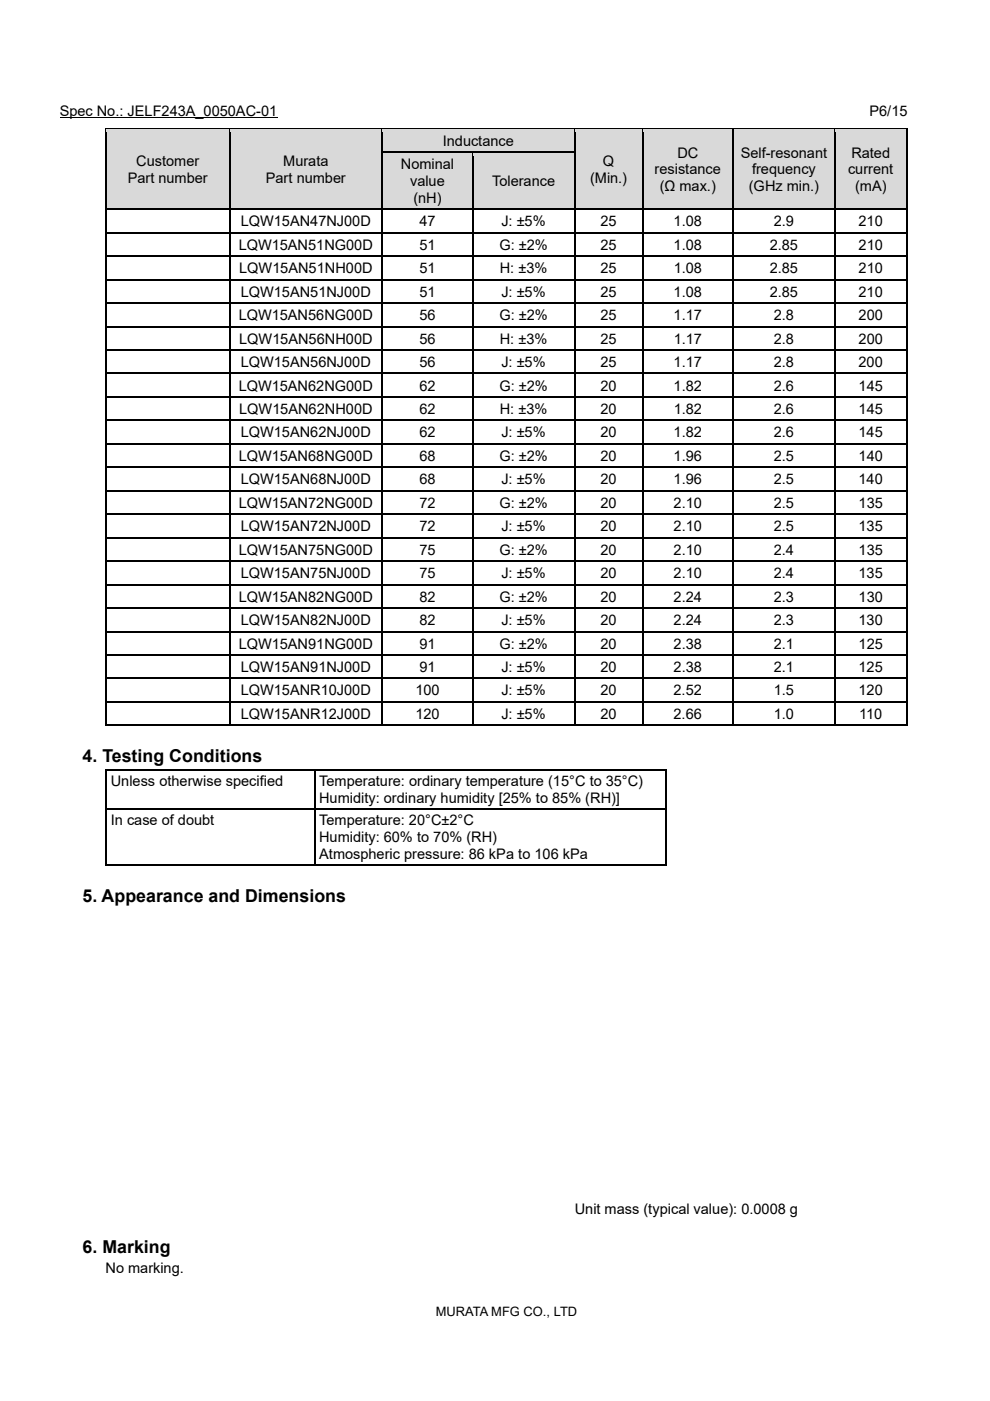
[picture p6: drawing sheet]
<svg xmlns="http://www.w3.org/2000/svg" width="210mm" height="297mm" viewBox="0 0 210 297" stroke-linecap="round" stroke-linejoin="round" font-family="sans-serif">
<defs><g id="words">
<g font-size="3.8">
<text x="17.5" y="161.6">4. Testing Conditions</text>
<text x="17.5" y="191.2">5. Appearance and Dimensions</text>
<text x="17.5" y="265.6">6. Marking</text>
</g>
<g font-size="3.1">
<text x="12.7" y="24.5">Spec No.: JELF243A_0050AC-01</text>
<text x="184.4" y="24.5">P6/15</text>
<text x="28.9" y="35.2">Customer</text>
<text x="60.1" y="35.2">Murata</text>
<text x="85" y="35.9">Nominal</text>
<text x="93.9" y="30.9">Inductance</text>
<text x="127.9" y="35.2">Q</text>
<text x="143.7" y="33.4">DC</text>
<text x="157.1" y="33.4">Self-resonant</text>
<text x="180.6" y="33.4">Rated</text>
<text x="27.1" y="38.7">Part number</text>
<text x="56.4" y="38.7">Part number</text>
<text x="87" y="39.4">value</text>
<text x="104.4" y="39.4">Tolerance</text>
<text x="125.2" y="38.7">(Min.)</text>
<text x="138.9" y="37">resistance</text>
<text x="139.9" y="40.5">(Ω max.)</text>
<text x="158.8" y="40.5">(GHz min.)</text>
<text x="159.5" y="37">frequency</text>
<text x="179.9" y="37">current</text>
<text x="181.4" y="40.5">(mA)</text>
<text x="51.1" y="48">LQW15AN47NJ00D</text>
<text x="87.7" y="43">(nH)</text>
<text x="88.9" y="48">47</text>
<text x="106.3" y="48">J: ±5%</text>
<text x="127.4" y="48">25</text>
<text x="142.9" y="48">1.08</text>
<text x="164.1" y="48">2.9</text>
<text x="182.1" y="48">210</text>
<text x="50.6" y="52.9">LQW15AN51NG00D</text>
<text x="89" y="52.9">51</text>
<text x="105.9" y="52.9">G: ±2%</text>
<text x="127.4" y="52.9">25</text>
<text x="142.9" y="52.9">1.08</text>
<text x="163.3" y="52.9">2.85</text>
<text x="182.1" y="52.9">210</text>
<text x="50.7" y="57.9">LQW15AN51NH00D</text>
<text x="89" y="57.9">51</text>
<text x="106" y="57.9">H: ±3%</text>
<text x="127.4" y="57.9">25</text>
<text x="142.9" y="57.9">1.08</text>
<text x="163.3" y="57.9">2.85</text>
<text x="182.1" y="57.9">210</text>
<text x="51.1" y="62.9">LQW15AN51NJ00D</text>
<text x="88.9" y="62.9">51</text>
<text x="106.3" y="62.9">J: ±5%</text>
<text x="127.4" y="62.9">25</text>
<text x="142.9" y="62.9">1.08</text>
<text x="163.3" y="62.9">2.85</text>
<text x="182.1" y="62.9">210</text>
<text x="50.6" y="67.9">LQW15AN56NG00D</text>
<text x="89" y="67.9">56</text>
<text x="105.9" y="67.9">G: ±2%</text>
<text x="127.4" y="67.9">25</text>
<text x="142.9" y="67.9">1.17</text>
<text x="164.1" y="67.9">2.8</text>
<text x="182.1" y="67.9">200</text>
<text x="50.7" y="72.9">LQW15AN56NH00D</text>
<text x="51.1" y="77.8">LQW15AN56NJ00D</text>
<text x="88.9" y="77.8">56</text>
<text x="89" y="72.9">56</text>
<text x="106" y="72.9">H: ±3%</text>
<text x="106.3" y="77.8">J: ±5%</text>
<text x="127.4" y="77.8">25</text>
<text x="127.4" y="72.9">25</text>
<text x="142.9" y="77.8">1.17</text>
<text x="142.9" y="72.9">1.17</text>
<text x="164.1" y="77.8">2.8</text>
<text x="164.2" y="72.9">2.8</text>
<text x="182.1" y="77.8">200</text>
<text x="182.1" y="72.9">200</text>
<text x="50.6" y="82.8">LQW15AN62NG00D</text>
<text x="89" y="82.8">62</text>
<text x="105.9" y="82.8">G: ±2%</text>
<text x="127.4" y="82.8">20</text>
<text x="142.9" y="82.8">1.82</text>
<text x="164.1" y="82.8">2.6</text>
<text x="182.1" y="82.8">145</text>
<text x="50.7" y="87.8">LQW15AN62NH00D</text>
<text x="89" y="87.8">62</text>
<text x="106" y="87.8">H: ±3%</text>
<text x="127.4" y="87.8">20</text>
<text x="142.9" y="87.8">1.82</text>
<text x="164.2" y="87.8">2.6</text>
<text x="182.1" y="87.8">145</text>
<text x="51.1" y="92.7">LQW15AN62NJ00D</text>
<text x="88.9" y="92.7">62</text>
<text x="106.3" y="92.7">J: ±5%</text>
<text x="127.4" y="92.7">20</text>
<text x="142.9" y="92.7">1.82</text>
<text x="164.1" y="92.7">2.6</text>
<text x="182.1" y="92.7">145</text>
<text x="50.6" y="97.7">LQW15AN68NG00D</text>
<text x="89" y="97.7">68</text>
<text x="105.9" y="97.7">G: ±2%</text>
<text x="127.4" y="97.7">20</text>
<text x="142.9" y="97.7">1.96</text>
<text x="164.1" y="97.7">2.5</text>
<text x="182.1" y="97.7">140</text>
<text x="50.6" y="107.7">LQW15AN72NG00D</text>
<text x="51.1" y="102.7">LQW15AN68NJ00D</text>
<text x="88.9" y="102.7">68</text>
<text x="89" y="107.7">72</text>
<text x="105.9" y="107.7">G: ±2%</text>
<text x="106.3" y="102.7">J: ±5%</text>
<text x="127.4" y="107.7">20</text>
<text x="127.4" y="102.7">20</text>
<text x="142.9" y="107.7">2.10</text>
<text x="142.9" y="102.7">1.96</text>
<text x="164.1" y="102.7">2.5</text>
<text x="164.1" y="107.7">2.5</text>
<text x="182.1" y="102.7">140</text>
<text x="182.1" y="107.7">135</text>
<text x="51.1" y="112.6">LQW15AN72NJ00D</text>
<text x="88.9" y="112.6">72</text>
<text x="106.3" y="112.6">J: ±5%</text>
<text x="127.4" y="112.6">20</text>
<text x="142.9" y="112.6">2.10</text>
<text x="164.1" y="112.6">2.5</text>
<text x="182.1" y="112.6">135</text>
<text x="50.6" y="117.6">LQW15AN75NG00D</text>
<text x="89" y="117.6">75</text>
<text x="105.9" y="117.6">G: ±2%</text>
<text x="127.4" y="117.6">20</text>
<text x="142.9" y="117.6">2.10</text>
<text x="164.1" y="117.6">2.4</text>
<text x="182.1" y="117.6">135</text>
<text x="51.1" y="122.6">LQW15AN75NJ00D</text>
<text x="88.9" y="122.6">75</text>
<text x="106.3" y="122.6">J: ±5%</text>
<text x="127.4" y="122.6">20</text>
<text x="142.9" y="122.6">2.10</text>
<text x="164.1" y="122.6">2.4</text>
<text x="182.1" y="122.6">135</text>
<text x="50.6" y="127.6">LQW15AN82NG00D</text>
<text x="89" y="127.6">82</text>
<text x="105.9" y="127.6">G: ±2%</text>
<text x="127.4" y="127.6">20</text>
<text x="142.9" y="127.6">2.24</text>
<text x="164.1" y="127.6">2.3</text>
<text x="182.1" y="127.6">130</text>
<text x="50.6" y="137.5">LQW15AN91NG00D</text>
<text x="51.1" y="132.5">LQW15AN82NJ00D</text>
<text x="88.9" y="132.5">82</text>
<text x="89" y="137.5">91</text>
<text x="105.9" y="137.5">G: ±2%</text>
<text x="106.3" y="132.5">J: ±5%</text>
<text x="127.4" y="137.5">20</text>
<text x="127.4" y="132.5">20</text>
<text x="142.9" y="137.5">2.38</text>
<text x="142.9" y="132.5">2.24</text>
<text x="164.1" y="132.5">2.3</text>
<text x="164.1" y="137.5">2.1</text>
<text x="182.1" y="132.5">130</text>
<text x="182.1" y="137.5">125</text>
<text x="51.1" y="142.5">LQW15AN91NJ00D</text>
<text x="88.9" y="142.5">91</text>
<text x="106.3" y="142.5">J: ±5%</text>
<text x="127.4" y="142.5">20</text>
<text x="142.9" y="142.5">2.38</text>
<text x="164.1" y="142.5">2.1</text>
<text x="182.1" y="142.5">125</text>
<text x="51.1" y="147.4">LQW15ANR10J00D</text>
<text x="88.1" y="147.4">100</text>
<text x="106.3" y="147.4">J: ±5%</text>
<text x="127.4" y="147.4">20</text>
<text x="142.9" y="147.4">2.52</text>
<text x="164.1" y="147.4">1.5</text>
<text x="182.1" y="147.4">120</text>
<text x="51.1" y="152.4">LQW15ANR12J00D</text>
<text x="88.1" y="152.4">120</text>
<text x="106.3" y="152.4">J: ±5%</text>
<text x="127.4" y="152.4">20</text>
<text x="142.9" y="152.4">2.66</text>
<text x="164.1" y="152.4">1.0</text>
<text x="182.2" y="152.4">110</text>
<text x="23.5" y="166.7">Unless otherwise specified</text>
<text x="67.7" y="166.7">Temperature: ordinary temperature (15°C to 35°C)</text>
<text x="67.7" y="170.2">Humidity: ordinary humidity [25% to 85% (RH)]</text>
<text x="23.5" y="175">In case of doubt</text>
<text x="67.7" y="178.5">Humidity: 60% to 70% (RH)</text>
<text x="67.7" y="175">Temperature: 20°C±2°C</text>
<text x="67.7" y="182.1">Atmospheric pressure: 86 kPa to 106 kPa</text>
<text x="121.9" y="257.3">Unit mass (typical value): 0.0008 g</text>
<text x="22.4" y="270">No marking.</text>
</g>
<text font-size="2.7" x="92.4" y="278.9">MURATA MFG CO., LTD</text>
</g></defs>
<path d="M12.7 25h46.1" fill="none" stroke="#000" stroke-width=".21"/>
<g fill="#d9d9d9">
<path d="M22.6 27.5h26v16.7h-26z"/>
<path d="M23.5 32.3h24.2v3.6h-24.2z"/>
<path d="M23.5 35.9h24.2v3.5h-24.2z"/>
<path d="M48.8 27.5h32.2v16.7h-32.2z"/>
<path d="M49.7 32.3h30.4v3.6h-30.4z"/>
<path d="M49.7 35.9h30.4v3.5h-30.4z"/>
<path d="M81.2 27.5h40.6v4.7h-40.6z"/>
<path d="M82.1 28h38.8v3.6h-38.8z"/>
<path d="M122 27.5h14.2v16.7h-14.2z"/>
<path d="M122.9 32.3h12.4v3.6h-12.4z"/>
<path d="M122.9 35.9h12.4v3.5h-12.4z"/>
<path d="M136.4 27.5h19v16.7h-19z"/>
<path d="M137.3 30.5h17.2v3.6h-17.2z"/>
<path d="M137.3 34.1h17.2v3.5h-17.2z"/>
<path d="M137.3 37.6h17.2v3.6h-17.2z"/>
<path d="M155.6 27.5h21.4v16.7h-21.4z"/>
<path d="M156.5 30.5h19.6v3.6h-19.6z"/>
<path d="M156.5 34.1h19.6v3.5h-19.6z"/>
<path d="M156.5 37.6h19.6v3.6h-19.6z"/>
<path d="M177.2 27.5h15v16.7h-15z"/>
<path d="M178.1 30.5h13.2v3.6h-13.2z"/>
<path d="M178.1 34.1h13.2v3.5h-13.2z"/>
<path d="M178.1 37.6h13.2v3.6h-13.2z"/>
</g>
<path d="M22.4 27.2h.3v.8h-.3z" fill="#000"/>
<path d="M22.4 27.3h26.2" fill="none" stroke="#000" stroke-width=".23"/>
<path d="M22.7 27.4h25.9v.6h-25.9z" fill="#d9d9d9"/>
<path d="M48.6 27.2h.2v.8h-.2z" fill="#000"/>
<path d="M48.8 27.3h32.2" fill="none" stroke="#000" stroke-width=".23"/>
<path d="M48.8 27.4h32.2v.6h-32.2z" fill="#d9d9d9"/>
<path d="M81 27.2h.2v.8h-.2z" fill="#000"/>
<path d="M81.2 27.3h40.6" fill="none" stroke="#000" stroke-width=".23"/>
<path d="M81.2 27.4h40.6v.6h-40.6z" fill="#d9d9d9"/>
<path d="M121.8 27.2h.2v.8h-.2z" fill="#000"/>
<path d="M122 27.3h14.2" fill="none" stroke="#000" stroke-width=".23"/>
<path d="M122 27.4h14.2v.6h-14.2z" fill="#d9d9d9"/>
<path d="M136.2 27.2h.2v.8h-.2z" fill="#000"/>
<path d="M136.4 27.3h19" fill="none" stroke="#000" stroke-width=".23"/>
<path d="M136.4 27.4h19v.6h-19z" fill="#d9d9d9"/>
<path d="M155.4 27.2h.2v.8h-.2z" fill="#000"/>
<path d="M155.6 27.3h21.4" fill="none" stroke="#000" stroke-width=".23"/>
<path d="M155.6 27.4h21.4v.6h-21.4z" fill="#d9d9d9"/>
<path d="M177 27.2h.2v.8h-.2z" fill="#000"/>
<path d="M177.2 27.3h15" fill="none" stroke="#000" stroke-width=".23"/>
<path d="M177.2 27.4h15v.6h-15z" fill="#d9d9d9"/>
<path d="M192.2 27.2h.3v.8h-.3zM192.2 27.2h.3v.2h-.3z" fill="#000"/>
<path d="M22.5 28v4.2M48.7 28v4.2" fill="none" stroke="#000" stroke-width=".25"/>
<path d="M81.1 31.6h40.8v.6h-40.8z" fill="#d9d9d9"/>
<path d="M81.1 28v4.2" fill="none" stroke="#000" stroke-width=".23"/>
<path d="M121.9 28v4.2M136.3 28v4.2M155.5 28v4.2M177.1 28v4.2M192.3 28v4.2" fill="none" stroke="#000" stroke-width=".25"/>
<g fill="#d9d9d9">
<path d="M81.2 32.4h19v11.8h-19z"/>
<path d="M82.1 33h17.2v3.6h-17.2z"/>
<path d="M82.1 36.6h17.2v3.5h-17.2z"/>
<path d="M82.1 40.1h17.2v3.6h-17.2z"/>
<path d="M100.4 32.4h21.4v11.8h-21.4z"/>
<path d="M101.3 36.6h19.6v3.5h-19.6z"/>
</g>
<path d="M22.4 32.2h.3v.8h-.3zM48.6 32.2h.2v.8h-.2zM81 32.2h.2v.8h-.2z" fill="#000"/>
<path d="M81.2 32.3h19" fill="none" stroke="#000" stroke-width=".25"/>
<path d="M81.2 32.4h19v.6h-19z" fill="#d9d9d9"/>
<path d="M100.2 32.2h.2v.8h-.2z" fill="#000"/>
<path d="M100.4 32.3h21.4" fill="none" stroke="#000" stroke-width=".25"/>
<path d="M100.4 32.4h21.4v.6h-21.4z" fill="#d9d9d9"/>
<path d="M121.8 32.2h.2v.8h-.2zM136.2 32.2h.2v.8h-.2zM155.4 32.2h.2v.8h-.2zM177 32.2h.2v.8h-.2zM192.2 32.2h.3v.8h-.3z" fill="#000"/>
<path d="M22.5 43.6h26.2v.6h-26.2z" fill="#d9d9d9"/>
<path d="M22.5 33v11.2" fill="none" stroke="#000" stroke-width=".25"/>
<path d="M48.7 43.6h32.4v.6h-32.4z" fill="#d9d9d9"/>
<path d="M48.7 33v11.2" fill="none" stroke="#000" stroke-width=".25"/>
<path d="M81.1 43.6h19.2v.6h-19.2z" fill="#d9d9d9"/>
<path d="M81.1 33v11.2" fill="none" stroke="#000" stroke-width=".23"/>
<path d="M100.3 43.6h21.6v.6h-21.6z" fill="#d9d9d9"/>
<path d="M100.3 33v11.2" fill="none" stroke="#000" stroke-width=".25"/>
<path d="M121.9 43.6h14.4v.6h-14.4z" fill="#d9d9d9"/>
<path d="M121.9 33v11.2" fill="none" stroke="#000" stroke-width=".25"/>
<path d="M136.3 43.6h19.2v.6h-19.2z" fill="#d9d9d9"/>
<path d="M136.3 33v11.2" fill="none" stroke="#000" stroke-width=".25"/>
<path d="M155.5 43.6h21.6v.6h-21.6z" fill="#d9d9d9"/>
<path d="M155.5 33v11.2" fill="none" stroke="#000" stroke-width=".25"/>
<path d="M177.1 43.6h15.2v.6h-15.2z" fill="#d9d9d9"/>
<g fill="none" stroke="#000" stroke-width=".25">
<path d="M177.1 33v11.2M192.3 33v11.2M22.5 45.1v4.1M22.5 50.1v4.1M22.5 55v4.2M22.7 44.4h25.9M22.7 49.3h25.9M22.7 59.3h25.9M48.7 45.1v4.1M48.7 50.1v4.1M48.7 55v4.2M48.8 44.4h32.2"/>
<path d="M48.8 49.3h32.2M48.8 59.3h32.2M81.2 44.4h19M81.2 49.3h19M81.2 59.3h19M100.3 45.1v4.1M100.3 50.1v4.1M100.3 55v4.2M100.4 44.4h21.4M100.4 49.3h21.4M100.4 59.3h21.4M121.9 45.1v4.1"/>
<path d="M121.9 50.1v4.1M121.9 55v4.2M122 44.4h14.2M122 49.3h14.2M122 59.3h14.2M136.3 45.1v4.1M136.3 50.1v4.1M136.3 55v4.2M136.4 44.4h19M136.4 49.3h19M136.4 59.3h19M155.5 45.1v4.1"/>
<path d="M155.5 50.1v4.1M155.5 55v4.2M155.6 44.4h21.4M155.6 49.3h21.4M155.6 59.3h21.4M177.1 45.1v4.1M177.1 50.1v4.1M177.1 55v4.2M177.2 44.4h15M177.2 49.3h15M177.2 59.3h15M192.3 45.1v4.1"/>
<path d="M192.3 50.1v4.1M192.3 55v4.2M22.5 60v4.1M22.5 65v4.1M22.5 70v4.1M22.5 74.9v4.2M22.5 79.9v4.2M22.7 64.3h25.9M22.7 74.2h25.9M22.7 79.2h25.9M48.7 60v4.1M48.7 65v4.1"/>
<path d="M48.7 70v4.1M48.7 74.9v4.2M48.7 79.9v4.2M48.8 64.3h32.2M48.8 74.2h32.2M48.8 79.2h32.2M81.2 64.3h19M81.2 74.2h19M81.2 79.2h19M100.3 60v4.1M100.3 65v4.1M100.3 70v4.1"/>
<path d="M100.3 74.9v4.2M100.3 79.9v4.2M100.4 64.3h21.4M100.4 74.2h21.4M100.4 79.2h21.4M121.9 60v4.1M121.9 65v4.1M121.9 70v4.1M121.9 74.9v4.2M121.9 79.9v4.2M122 64.3h14.2M122 74.2h14.2"/>
<path d="M122 79.2h14.2M136.3 60v4.1M136.3 65v4.1M136.3 70v4.1M136.3 74.9v4.2M136.3 79.9v4.2M136.4 64.3h19M136.4 74.2h19M136.4 79.2h19M155.5 60v4.1M155.5 65v4.1M155.5 70v4.1"/>
<path d="M155.5 74.9v4.2M155.5 79.9v4.2M155.6 64.3h21.4M155.6 74.2h21.4M155.6 79.2h21.4M177.1 60v4.1M177.1 65v4.1M177.1 70v4.1M177.1 74.9v4.2M177.1 79.9v4.2M177.2 64.3h15M177.2 74.2h15"/>
<path d="M177.2 79.2h15M192.3 60v4.1M192.3 65v4.1M192.3 70v4.1M192.3 74.9v4.2M192.3 79.9v4.2M22.5 84.9v4.1M22.5 89.9v4.1M22.5 94.8v4.2M22.5 99.8v4.1M22.7 89.1h25.9M22.7 99.1h25.9"/>
<path d="M48.7 84.9v4.1M48.7 89.9v4.1M48.7 94.8v4.2M48.7 99.8v4.1M48.8 89.1h32.2M48.8 99.1h32.2M81.2 89.1h19M81.2 99.1h19M100.3 84.9v4.1M100.3 89.9v4.1M100.3 94.8v4.2M100.3 99.8v4.1"/>
<path d="M100.4 89.1h21.4M100.4 99.1h21.4M121.9 84.9v4.1M121.9 89.9v4.1M121.9 94.8v4.2M121.9 99.8v4.1M122 89.1h14.2M122 99.1h14.2M136.3 84.9v4.1M136.3 89.9v4.1M136.3 94.8v4.2M136.3 99.8v4.1"/>
<path d="M136.4 89.1h19M136.4 99.1h19M155.5 84.9v4.1M155.5 89.9v4.1M155.5 94.8v4.2M155.5 99.8v4.1M155.6 89.1h21.4M155.6 99.1h21.4M177.1 84.9v4.1M177.1 89.9v4.1M177.1 94.8v4.2M177.1 99.8v4.1"/>
<path d="M177.2 89.1h15M177.2 99.1h15M192.3 84.9v4.1M192.3 89.9v4.1M192.3 94.8v4.2M192.3 99.8v4.1M22.5 104.8v4.1M22.5 109.8v4.1M22.5 114.7v4.2M22.5 119.7v4.1M22.7 104.1h25.9M22.7 114h25.9"/>
<path d="M22.7 119h25.9M48.7 104.8v4.1M48.7 109.8v4.1M48.7 114.7v4.2M48.7 119.7v4.1M48.8 104.1h32.2M48.8 114h32.2M48.8 119h32.2M81.2 104.1h19M81.2 114h19M81.2 119h19M100.3 104.8v4.1"/>
<path d="M100.3 109.8v4.1M100.3 114.7v4.2M100.3 119.7v4.1M100.4 104.1h21.4M100.4 114h21.4M100.4 119h21.4M121.9 104.8v4.1M121.9 109.8v4.1M121.9 114.7v4.2M121.9 119.7v4.1M122 104.1h14.2M122 114h14.2"/>
<path d="M122 119h14.2M136.3 104.8v4.1M136.3 109.8v4.1M136.3 114.7v4.2M136.3 119.7v4.1M136.4 104.1h19M136.4 114h19M136.4 119h19M155.5 104.8v4.1M155.5 109.8v4.1M155.5 114.7v4.2M155.5 119.7v4.1"/>
<path d="M155.6 104.1h21.4M155.6 114h21.4M155.6 119h21.4M177.1 104.8v4.1M177.1 109.8v4.1M177.1 114.7v4.2M177.1 119.7v4.1M177.2 104.1h15M177.2 114h15M177.2 119h15M192.3 104.8v4.1M192.3 109.8v4.1"/>
<path d="M192.3 114.7v4.2M192.3 119.7v4.1M22.5 124.7v4.1M22.5 129.6v4.2M22.5 134.6v4.2M22.5 139.6v4.1M22.7 128.9h25.9M22.7 138.9h25.9M48.7 124.7v4.1M48.7 129.6v4.2M48.7 134.6v4.2M48.7 139.6v4.1"/>
<path d="M48.8 128.9h32.2M48.8 138.9h32.2M81.2 128.9h19M81.2 138.9h19M100.3 124.7v4.1M100.3 129.6v4.2M100.3 134.6v4.2M100.3 139.6v4.1M100.4 128.9h21.4M100.4 138.9h21.4M121.9 124.7v4.1M121.9 129.6v4.2"/>
<path d="M121.9 134.6v4.2M121.9 139.6v4.1M122 128.9h14.2M122 138.9h14.2M136.3 124.7v4.1M136.3 129.6v4.2M136.3 134.6v4.2M136.3 139.6v4.1M136.4 128.9h19M136.4 138.9h19M155.5 124.7v4.1M155.5 129.6v4.2"/>
<path d="M155.5 134.6v4.2M155.5 139.6v4.1M155.6 128.9h21.4M155.6 138.9h21.4M177.1 124.7v4.1M177.1 129.6v4.2M177.1 134.6v4.2M177.1 139.6v4.1M177.2 128.9h15M177.2 138.9h15M192.3 124.7v4.1M192.3 129.6v4.2"/>
<path d="M192.3 134.6v4.2M192.3 139.6v4.1M22.4 153.8h26.2M22.5 144.6v4.1M22.5 149.6v4.3M22.7 143.8h25.9M48.7 144.6v4.1M48.7 149.6v4.3M48.8 143.8h32.2M48.8 153.8h32.2M81.2 143.8h19M81.2 153.8h19"/>
<path d="M100.3 144.6v4.1M100.3 149.6v4.3M100.4 143.8h21.4M100.4 153.8h21.4M121.9 144.6v4.1M121.9 149.6v4.3M122 143.8h14.2M122 153.8h14.2M136.3 144.6v4.1M136.3 149.6v4.3M136.4 143.8h19M136.4 153.8h19"/>
<path d="M155.5 144.6v4.1M155.5 149.6v4.3M155.6 143.8h21.4M155.6 153.8h21.4M177.1 144.6v4.1M177.1 149.6v4.3M177.2 143.8h15M177.2 153.8h15M192.3 144.6v4.1M192.3 149.6v4.3M22.5 163.8v7.6M22.5 172.1v11.4"/>
<path d="M22.7 171.5h43.9M66.7 163.8v7.6M66.7 172.1v11.4M66.8 171.5h74.2M141.2 163.8v7.6M141.2 172.1v11.4"/>
</g>
<g fill="#000">
<path d="M22.4 44.2h.3v.9h-.3zM22.4 49.2h.3v.9h-.3zM22.4 54.2h.3v.8h-.3zM48.6 44.2h.2v.9h-.2zM48.6 49.2h.2v.9h-.2zM48.6 54.2h.2v.8h-.2zM81 44.2h.2v.9h-.2zM81 49.2h.2v.9h-.2zM81 54.2h.2v.8h-.2zM100.2 44.2h.2v.9h-.2zM100.2 49.2h.2v.9h-.2zM100.2 54.2h.2v.8h-.2z"/>
<path d="M121.8 44.2h.2v.9h-.2zM121.8 49.2h.2v.9h-.2zM121.8 54.2h.2v.8h-.2zM136.2 44.2h.2v.9h-.2zM136.2 49.2h.2v.9h-.2zM136.2 54.2h.2v.8h-.2zM155.4 44.2h.2v.9h-.2zM155.4 49.2h.2v.9h-.2zM155.4 54.2h.2v.8h-.2zM177 44.2h.2v.9h-.2zM177 49.2h.2v.9h-.2zM177 54.2h.2v.8h-.2z"/>
<path d="M192.2 44.2h.3v.9h-.3zM192.2 49.2h.3v.9h-.3zM192.2 54.2h.3v.8h-.3zM22.4 59.2h.3v.8h-.3zM22.4 64.1h.3v.9h-.3zM22.4 69.1h.3v.9h-.3zM22.4 74.1h.3v.8h-.3zM22.4 79.1h.3v.8h-.3zM48.6 59.2h.2v.8h-.2zM48.6 64.1h.2v.9h-.2zM48.6 69.1h.2v.9h-.2zM48.6 74.1h.2v.8h-.2z"/>
<path d="M48.6 79.1h.2v.8h-.2zM81 59.2h.2v.8h-.2zM81 64.1h.2v.9h-.2zM81 69.1h.2v.9h-.2zM81 74.1h.2v.8h-.2zM81 79.1h.2v.8h-.2zM100.2 59.2h.2v.8h-.2zM100.2 64.1h.2v.9h-.2zM100.2 69.1h.2v.9h-.2zM100.2 74.1h.2v.8h-.2zM100.2 79.1h.2v.8h-.2zM121.8 59.2h.2v.8h-.2z"/>
<path d="M121.8 64.1h.2v.9h-.2zM121.8 69.1h.2v.9h-.2zM121.8 74.1h.2v.8h-.2zM121.8 79.1h.2v.8h-.2zM136.2 59.2h.2v.8h-.2zM136.2 64.1h.2v.9h-.2zM136.2 69.1h.2v.9h-.2zM136.2 74.1h.2v.8h-.2zM136.2 79.1h.2v.8h-.2zM155.4 59.2h.2v.8h-.2zM155.4 64.1h.2v.9h-.2zM155.4 69.1h.2v.9h-.2z"/>
<path d="M155.4 74.1h.2v.8h-.2zM155.4 79.1h.2v.8h-.2zM177 59.2h.2v.8h-.2zM177 64.1h.2v.9h-.2zM177 69.1h.2v.9h-.2zM177 74.1h.2v.8h-.2zM177 79.1h.2v.8h-.2zM192.2 59.2h.3v.8h-.3zM192.2 64.1h.3v.9h-.3zM192.2 69.1h.3v.9h-.3zM192.2 74.1h.3v.8h-.3zM192.2 79.1h.3v.8h-.3z"/>
<path d="M22.4 84.1h.3v.8h-.3zM22.4 89h.3v.9h-.3zM22.4 94h.3v.8h-.3zM22.4 99h.3v.8h-.3zM48.6 84.1h.2v.8h-.2zM48.6 89h.2v.9h-.2zM48.6 94h.2v.8h-.2zM48.6 99h.2v.8h-.2zM81 84.1h.2v.8h-.2zM81 89h.2v.9h-.2zM81 94h.2v.8h-.2zM81 99h.2v.8h-.2z"/>
<path d="M100.2 84.1h.2v.8h-.2zM100.2 89h.2v.9h-.2zM100.2 94h.2v.8h-.2zM100.2 99h.2v.8h-.2zM121.8 84.1h.2v.8h-.2zM121.8 89h.2v.9h-.2zM121.8 94h.2v.8h-.2zM121.8 99h.2v.8h-.2zM136.2 84.1h.2v.8h-.2zM136.2 89h.2v.9h-.2zM136.2 94h.2v.8h-.2zM136.2 99h.2v.8h-.2z"/>
<path d="M155.4 84.1h.2v.8h-.2zM155.4 89h.2v.9h-.2zM155.4 94h.2v.8h-.2zM155.4 99h.2v.8h-.2zM177 84.1h.2v.8h-.2zM177 89h.2v.9h-.2zM177 94h.2v.8h-.2zM177 99h.2v.8h-.2zM192.2 84.1h.3v.8h-.3zM192.2 89h.3v.9h-.3zM192.2 94h.3v.8h-.3zM192.2 99h.3v.8h-.3z"/>
<path d="M22.4 103.9h.3v.9h-.3zM22.4 108.9h.3v.9h-.3zM22.4 113.9h.3v.8h-.3zM22.4 118.9h.3v.8h-.3zM48.6 103.9h.2v.9h-.2zM48.6 108.9h.2v.9h-.2zM48.6 113.9h.2v.8h-.2zM48.6 118.9h.2v.8h-.2zM81 103.9h.2v.9h-.2zM81 108.9h.2v.9h-.2zM81 113.9h.2v.8h-.2zM81 118.9h.2v.8h-.2z"/>
<path d="M100.2 103.9h.2v.9h-.2zM100.2 108.9h.2v.9h-.2zM100.2 113.9h.2v.8h-.2zM100.2 118.9h.2v.8h-.2zM121.8 103.9h.2v.9h-.2zM121.8 108.9h.2v.9h-.2zM121.8 113.9h.2v.8h-.2zM121.8 118.9h.2v.8h-.2zM136.2 103.9h.2v.9h-.2zM136.2 108.9h.2v.9h-.2zM136.2 113.9h.2v.8h-.2zM136.2 118.9h.2v.8h-.2z"/>
<path d="M155.4 103.9h.2v.9h-.2zM155.4 108.9h.2v.9h-.2zM155.4 113.9h.2v.8h-.2zM155.4 118.9h.2v.8h-.2zM177 103.9h.2v.9h-.2zM177 108.9h.2v.9h-.2zM177 113.9h.2v.8h-.2zM177 118.9h.2v.8h-.2zM192.2 103.9h.3v.9h-.3zM192.2 108.9h.3v.9h-.3zM192.2 113.9h.3v.8h-.3zM192.2 118.9h.3v.8h-.3z"/>
<path d="M22.4 123.8h.3v.9h-.3zM22.4 128.8h.3v.8h-.3zM22.4 133.8h.3v.8h-.3zM22.4 138.8h.3v.8h-.3zM48.6 123.8h.2v.9h-.2zM48.6 128.8h.2v.8h-.2zM48.6 133.8h.2v.8h-.2zM48.6 138.8h.2v.8h-.2zM81 123.8h.2v.9h-.2zM81 128.8h.2v.8h-.2zM81 133.8h.2v.8h-.2zM81 138.8h.2v.8h-.2z"/>
<path d="M100.2 123.8h.2v.9h-.2zM100.2 128.8h.2v.8h-.2zM100.2 133.8h.2v.8h-.2zM100.2 138.8h.2v.8h-.2zM121.8 123.8h.2v.9h-.2zM121.8 128.8h.2v.8h-.2zM121.8 133.8h.2v.8h-.2zM121.8 138.8h.2v.8h-.2zM136.2 123.8h.2v.9h-.2zM136.2 128.8h.2v.8h-.2zM136.2 133.8h.2v.8h-.2zM136.2 138.8h.2v.8h-.2z"/>
<path d="M155.4 123.8h.2v.9h-.2zM155.4 128.8h.2v.8h-.2zM155.4 133.8h.2v.8h-.2zM155.4 138.8h.2v.8h-.2zM177 123.8h.2v.9h-.2zM177 128.8h.2v.8h-.2zM177 133.8h.2v.8h-.2zM177 138.8h.2v.8h-.2zM192.2 123.8h.3v.9h-.3zM192.2 128.8h.3v.8h-.3zM192.2 133.8h.3v.8h-.3zM192.2 138.8h.3v.8h-.3z"/>
<path d="M22.4 143.7h.3v.9h-.3zM22.4 148.7h.3v.9h-.3zM48.6 143.7h.2v.9h-.2zM48.6 148.7h.2v.9h-.2zM81 143.7h.2v.9h-.2zM81 148.7h.2v.9h-.2zM100.2 143.7h.2v.9h-.2zM100.2 148.7h.2v.9h-.2zM121.8 143.7h.2v.9h-.2zM121.8 148.7h.2v.9h-.2zM136.2 143.7h.2v.9h-.2zM136.2 148.7h.2v.9h-.2z"/>
<path d="M155.4 143.7h.2v.9h-.2zM155.4 148.7h.2v.9h-.2zM177 143.7h.2v.9h-.2zM177 148.7h.2v.9h-.2zM192.2 143.7h.3v.9h-.3zM192.2 148.7h.3v.9h-.3zM192.2 153.7h.3v.2h-.3zM22.4 163.1h.3v.7h-.3zM22.4 171.4h.3v.7h-.3zM66.6 163.1h.2v.7h-.2zM66.6 171.4h.2v.7h-.2zM141 163.1h.3v.7h-.3z"/>
<path d="M141 163.1h.3v.2h-.3zM141 171.4h.3v.7h-.3zM141 183.3h.3v.2h-.3z"/>
</g>
<g fill="none" stroke="#000" stroke-width=".23">
<path d="M22.7 54.3h25.9M48.8 54.3h32.2M81.1 45.1v4.1M81.1 50.1v4.1M81.1 55v4.2M81.2 54.3h19M100.4 54.3h21.4M122 54.3h14.2M136.4 54.3h19M155.6 54.3h21.4M177.2 54.3h15M22.7 69.2h25.9"/>
<path d="M48.8 69.2h32.2M81.1 60v4.1M81.1 65v4.1M81.1 70v4.1M81.1 74.9v4.2M81.1 79.9v4.2M81.2 69.2h19M100.4 69.2h21.4M122 69.2h14.2M136.4 69.2h19M155.6 69.2h21.4M177.2 69.2h15"/>
<path d="M22.7 84.2h25.9M22.7 94.1h25.9M48.8 84.2h32.2M48.8 94.1h32.2M81.1 84.9v4.1M81.1 89.9v4.1M81.1 94.8v4.2M81.1 99.8v4.1M81.2 84.2h19M81.2 94.1h19M100.4 84.2h21.4M100.4 94.1h21.4"/>
<path d="M122 84.2h14.2M122 94.1h14.2M136.4 84.2h19M136.4 94.1h19M155.6 84.2h21.4M155.6 94.1h21.4M177.2 84.2h15M177.2 94.1h15M22.7 109h25.9M48.8 109h32.2M81.1 104.8v4.1M81.1 109.8v4.1"/>
<path d="M81.1 114.7v4.2M81.1 119.7v4.1M81.2 109h19M100.4 109h21.4M122 109h14.2M136.4 109h19M155.6 109h21.4M177.2 109h15M22.7 124h25.9M22.7 133.9h25.9M48.8 124h32.2M48.8 133.9h32.2"/>
<path d="M81.1 124.7v4.1M81.1 129.6v4.2M81.1 134.6v4.2M81.1 139.6v4.1M81.2 124h19M81.2 133.9h19M100.4 124h21.4M100.4 133.9h21.4M122 124h14.2M122 133.9h14.2M136.4 124h19M136.4 133.9h19"/>
<path d="M155.6 124h21.4M155.6 133.9h21.4M177.2 124h15M177.2 133.9h15M22.7 148.8h25.9M48.8 148.8h32.2M81.1 144.6v4.1M81.1 149.6v4.3M81.2 148.8h19M100.4 148.8h21.4M122 148.8h14.2M136.4 148.8h19"/>
<path d="M155.6 148.8h21.4M177.2 148.8h15M22.4 163.2h44.2M66.8 163.2h74.2M22.4 183.4h44.2M66.8 183.4h74.2"/>
</g>
<use href="#words"/>
</svg>
